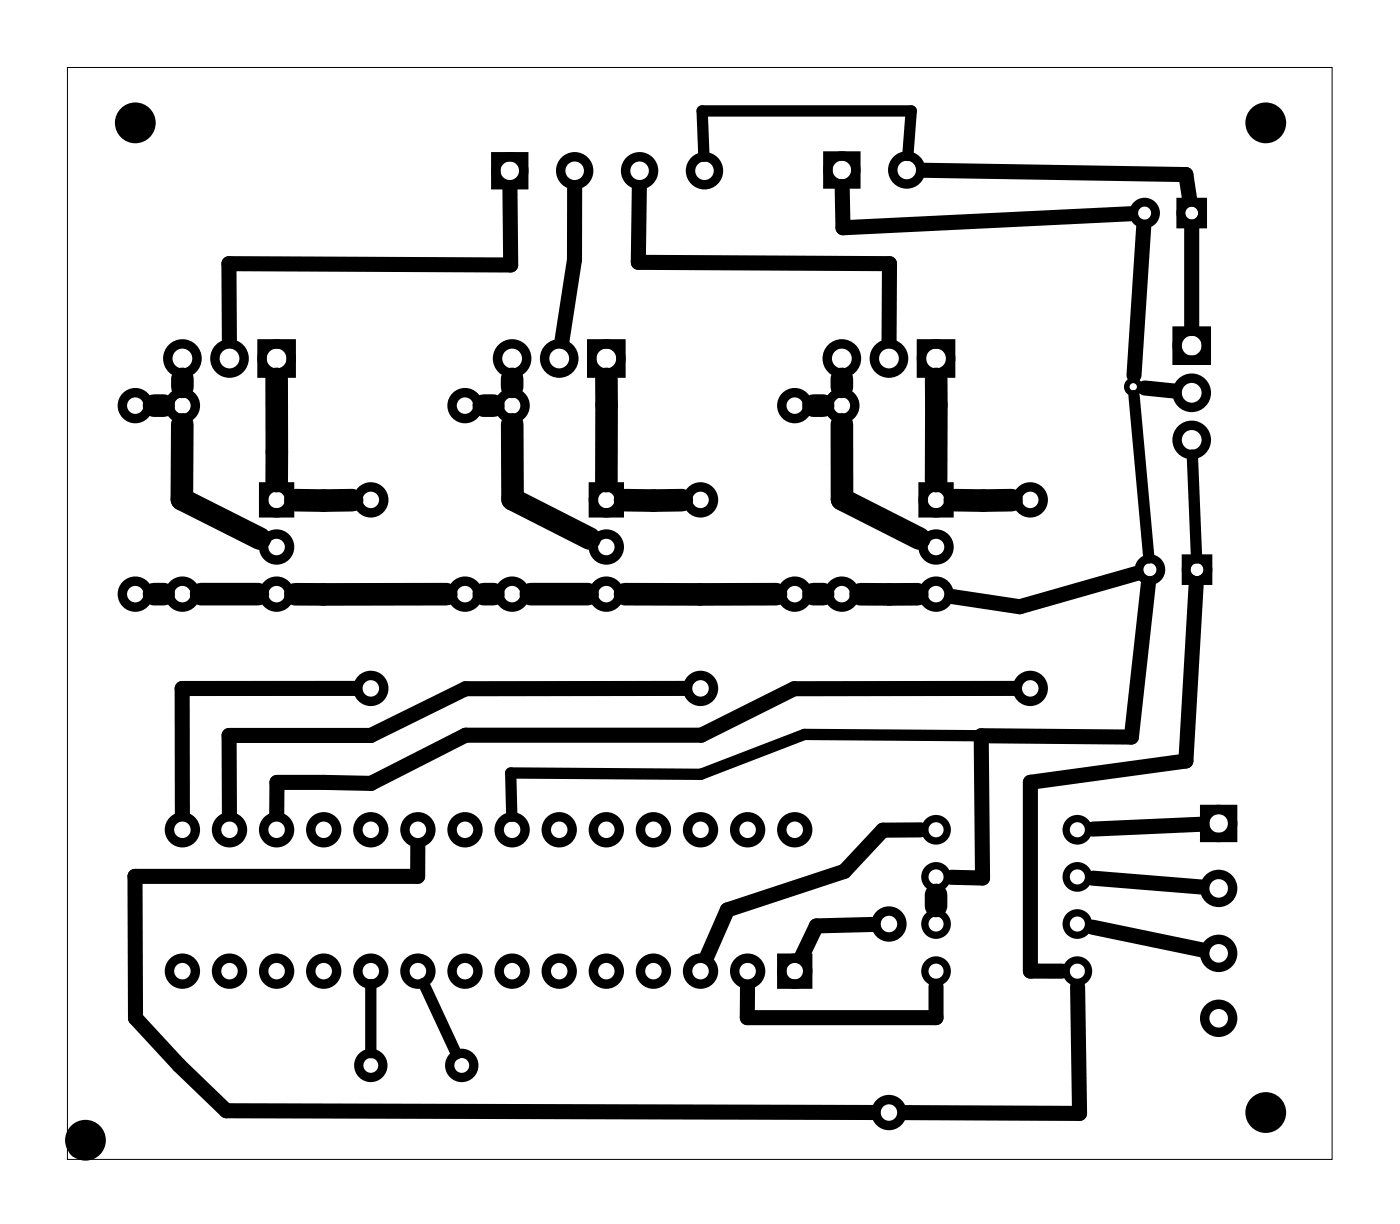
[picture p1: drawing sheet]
<svg xmlns="http://www.w3.org/2000/svg" width="75mm" height="66mm" viewBox="0 0 75 66" stroke-linecap="round" stroke-linejoin="round" font-family="sans-serif">
<path d="M3.6 3.6h68.2v58.9h-68.2z" fill="none" stroke="#000" stroke-width=".05"/>
<g fill="none" stroke="#000" stroke-width=".3">
<circle cx="61.1" cy="20.8" r=".35"/>
<circle cx="4.2" cy="61.9" r=".35"/>
</g>
<g fill="none" stroke="#000" stroke-width=".51">
<path d="M14.1 18.5h1.6v1.6h-1.6zM26.7 8.4h1.5v1.6h-1.5zM31.9 18.5h1.6v1.6h-1.6zM44.6 8.4h1.6v1.5h-1.6zM49.7 18.5h1.6v1.6h-1.6zM63.5 17.8h1.6v1.6h-1.6zM14.2 26.2h1.4v1.4h-1.4zM32 26.2h1.4v1.4h-1.4zM49.8 26.2h1.4v1.4h-1.4zM42.2 51.6h1.4v1.4h-1.4zM65 43.6h1.5v1.5h-1.5z"/>
<circle cx="9.8" cy="19.3" r=".79"/>
<circle cx="12.4" cy="19.3" r=".79"/>
<circle cx="14.9" cy="19.3" r=".79"/>
<circle cx="27.5" cy="9.2" r=".75"/>
<circle cx="27.6" cy="19.3" r=".79"/>
<circle cx="30.2" cy="19.3" r=".79"/>
<circle cx="31" cy="9.2" r=".75"/>
<circle cx="32.7" cy="19.3" r=".79"/>
<circle cx="34.5" cy="9.2" r=".75"/>
<circle cx="38" cy="9.2" r=".75"/>
<circle cx="45.4" cy="19.3" r=".79"/>
<circle cx="45.4" cy="9.2" r=".75"/>
<circle cx="47.9" cy="19.3" r=".79"/>
<circle cx="48.9" cy="9.2" r=".75"/>
<circle cx="50.5" cy="19.3" r=".79"/>
<circle cx="64.3" cy="18.6" r=".79"/>
<circle cx="7.3" cy="32" r=".7"/>
<circle cx="7.3" cy="21.9" r=".7"/>
<circle cx="9.8" cy="32" r=".7"/>
<circle cx="9.8" cy="21.9" r=".7"/>
<circle cx="14.9" cy="32" r=".7"/>
<circle cx="14.9" cy="26.9" r=".7"/>
<circle cx="14.9" cy="29.5" r=".7"/>
<circle cx="20" cy="37.1" r=".7"/>
<circle cx="20" cy="26.9" r=".7"/>
<circle cx="25.1" cy="32" r=".7"/>
<circle cx="25.1" cy="21.9" r=".7"/>
<circle cx="27.6" cy="32" r=".7"/>
<circle cx="27.6" cy="21.9" r=".7"/>
<circle cx="32.7" cy="32" r=".7"/>
<circle cx="32.7" cy="29.5" r=".7"/>
<circle cx="32.7" cy="26.9" r=".7"/>
<circle cx="37.8" cy="37.1" r=".7"/>
<circle cx="37.8" cy="26.9" r=".7"/>
<circle cx="42.9" cy="32" r=".7"/>
<circle cx="42.9" cy="21.9" r=".7"/>
<circle cx="45.4" cy="32" r=".7"/>
<circle cx="45.4" cy="21.9" r=".7"/>
<circle cx="50.5" cy="32" r=".7"/>
<circle cx="50.5" cy="26.9" r=".7"/>
<circle cx="50.5" cy="29.5" r=".7"/>
<circle cx="55.6" cy="37.1" r=".7"/>
<circle cx="55.6" cy="26.9" r=".7"/>
<circle cx="64.3" cy="23.7" r=".79"/>
<circle cx="64.3" cy="21.2" r=".79"/>
<circle cx="9.8" cy="52.3" r=".7"/>
<circle cx="9.8" cy="44.7" r=".7"/>
<circle cx="12.4" cy="52.3" r=".7"/>
<circle cx="12.4" cy="44.7" r=".7"/>
<circle cx="14.9" cy="52.3" r=".7"/>
<circle cx="14.9" cy="44.7" r=".7"/>
<circle cx="17.5" cy="52.3" r=".7"/>
<circle cx="17.5" cy="44.7" r=".7"/>
<circle cx="20" cy="52.3" r=".7"/>
<circle cx="20" cy="44.7" r=".7"/>
<circle cx="22.5" cy="52.3" r=".7"/>
<circle cx="22.5" cy="44.7" r=".7"/>
<circle cx="25.1" cy="52.3" r=".7"/>
<circle cx="25.1" cy="44.7" r=".7"/>
<circle cx="27.6" cy="52.3" r=".7"/>
<circle cx="27.6" cy="44.7" r=".7"/>
<circle cx="30.2" cy="52.3" r=".7"/>
<circle cx="30.2" cy="44.7" r=".7"/>
<circle cx="32.7" cy="52.3" r=".7"/>
<circle cx="32.7" cy="44.7" r=".7"/>
<circle cx="35.2" cy="52.3" r=".7"/>
<circle cx="35.2" cy="44.7" r=".7"/>
<circle cx="37.8" cy="52.3" r=".7"/>
<circle cx="37.8" cy="44.7" r=".7"/>
<circle cx="40.3" cy="52.3" r=".7"/>
<circle cx="40.3" cy="44.7" r=".7"/>
<circle cx="42.9" cy="52.3" r=".7"/>
<circle cx="42.9" cy="44.7" r=".7"/>
<circle cx="47.9" cy="60" r=".7"/>
<circle cx="47.9" cy="49.8" r=".7"/>
<circle cx="65.7" cy="47.9" r=".75"/>
<circle cx="65.7" cy="51.4" r=".75"/>
<circle cx="65.7" cy="44.4" r=".75"/>
<circle cx="65.7" cy="54.9" r=".75"/>
</g>
<g fill="none" stroke="#000" stroke-width=".48">
<circle cx="61.7" cy="11.5" r=".59"/>
<circle cx="64.3" cy="11.5" r=".59"/>
<circle cx="62" cy="30.7" r=".59"/>
<circle cx="64.5" cy="30.7" r=".59"/>
</g>
<g fill="#000">
<path d="M63.4 10.7v1.6h1.7v-1.6zM63.9 11.5a.35 .35 0 0 1 .7 0 .35 .35 0 0 1-.7 0z"/>
<path d="M63.7 29.9v1.6h1.7v-1.6zM64.2 30.7a.35 .35 0 0 1 .7 0 .35 .35 0 0 1-.7 0z"/>
</g>
<g fill="#000">
<circle cx="7.3" cy="6.6" r="1.1"/>
<circle cx="68.3" cy="6.6" r="1.1"/>
<circle cx="68.3" cy="60" r="1.1"/>
<circle cx="4.6" cy="61.5" r="1.1"/>
</g>
<g fill="none" stroke="#000" stroke-width=".5">
<circle cx="20" cy="57.4" r=".65"/>
<circle cx="24.9" cy="57.4" r=".65"/>
</g>
<g fill="none" stroke="#000" stroke-width=".39">
<circle cx="50.5" cy="47.3" r=".6"/>
<circle cx="50.5" cy="44.7" r=".6"/>
<circle cx="50.5" cy="49.8" r=".6"/>
<circle cx="50.5" cy="52.3" r=".6"/>
<circle cx="58.1" cy="44.7" r=".6"/>
<circle cx="58.1" cy="47.3" r=".6"/>
<circle cx="58.1" cy="49.8" r=".6"/>
<circle cx="58.1" cy="52.3" r=".6"/>
</g>
<path d="M49 8.4l.1-2.4h-11.2l.1 2.4M52.9 39.7l-9.5-.1-5.6 2.1h-10.3l.1 2.3M61.2 21.3l.8 8.8M64.3 24.5l.2 5.6M20 53.1v3.6M22.8 53l1.8 3.8" fill="none" stroke="#000" stroke-width=".61"/>
<g fill="none" stroke="#000" stroke-width=".81">
<path d="M27.5 10.1v4.2l-15.2-.1 .1 4.2M31 10.1v3.9l-.7 4.4M34.5 10.1l-.1 4 13.6 .1-.1 4.2M45.4 10.1l.1 2.2 15.5-.8M49.8 9.2l14.1 .2 .2 1.3M61.7 12.3l-.5 7.9M64.3 12.3v5.4M19.1 37.1h-9.3v6.8M36.9 37.1h-11.8l-5.1 2.5h-7.6v4.3M42.8 37.1l-5 2.5h-12.7l-5.1 2.6h-5.1v1.7M54.7 37.1h-11.9M61.3 30.9l-6.3 1.8-3.7-.5"/>
<path d="M61.7 20.9l1.6 .2M61.9 31.5l-.9 8.2h-8.1l.1 7.6h-1.7M64.5 31.5l-.6 9.5-8.3 1.2v10.1h1.7M22.5 45.6v1.6h-15.2v7.7l2.4 2.5 2.5 2.5 34.9 .1M47.1 49.8l-3.1 .1-.8 1.7M49.6 44.7h-2l-2.1 2.3-6.3 2-1.1 2.5M50.5 53.2v1.6h-10.2v-1.6M58.1 53.2l.1 6.8h-9.4M58.9 50l5.9 1.2M58.9 47.3l5.9 .5M64.8 44.4l-5.9 .3"/>
</g>
<g fill="none" stroke="#000" stroke-width="1.2">
<path d="M8.3 32h.5M8.3 21.9h.5M9.8 22.9v4l4.2 2.1M9.8 20.4v.5M10.8 32h3.1M14.9 20.4v5.5M15.9 27h3.1M24.1 32h-8.2M26.1 32h.5M26.1 21.9h.5M27.6 20.4v.5M27.6 22.9v4l4.2 2.1"/>
<path d="M28.6 32h3.1M32.7 20.4v5.5M33.7 27h3.1M33.7 32h8.1M43.9 32h.5M43.9 21.9h.5M45.4 20.4v.5M45.4 22.9v4l4.2 2.1M46.4 32h3.1M50.5 20.4v5.5M51.5 27h3M50.5 48.2v.6"/>
</g>
</svg>
